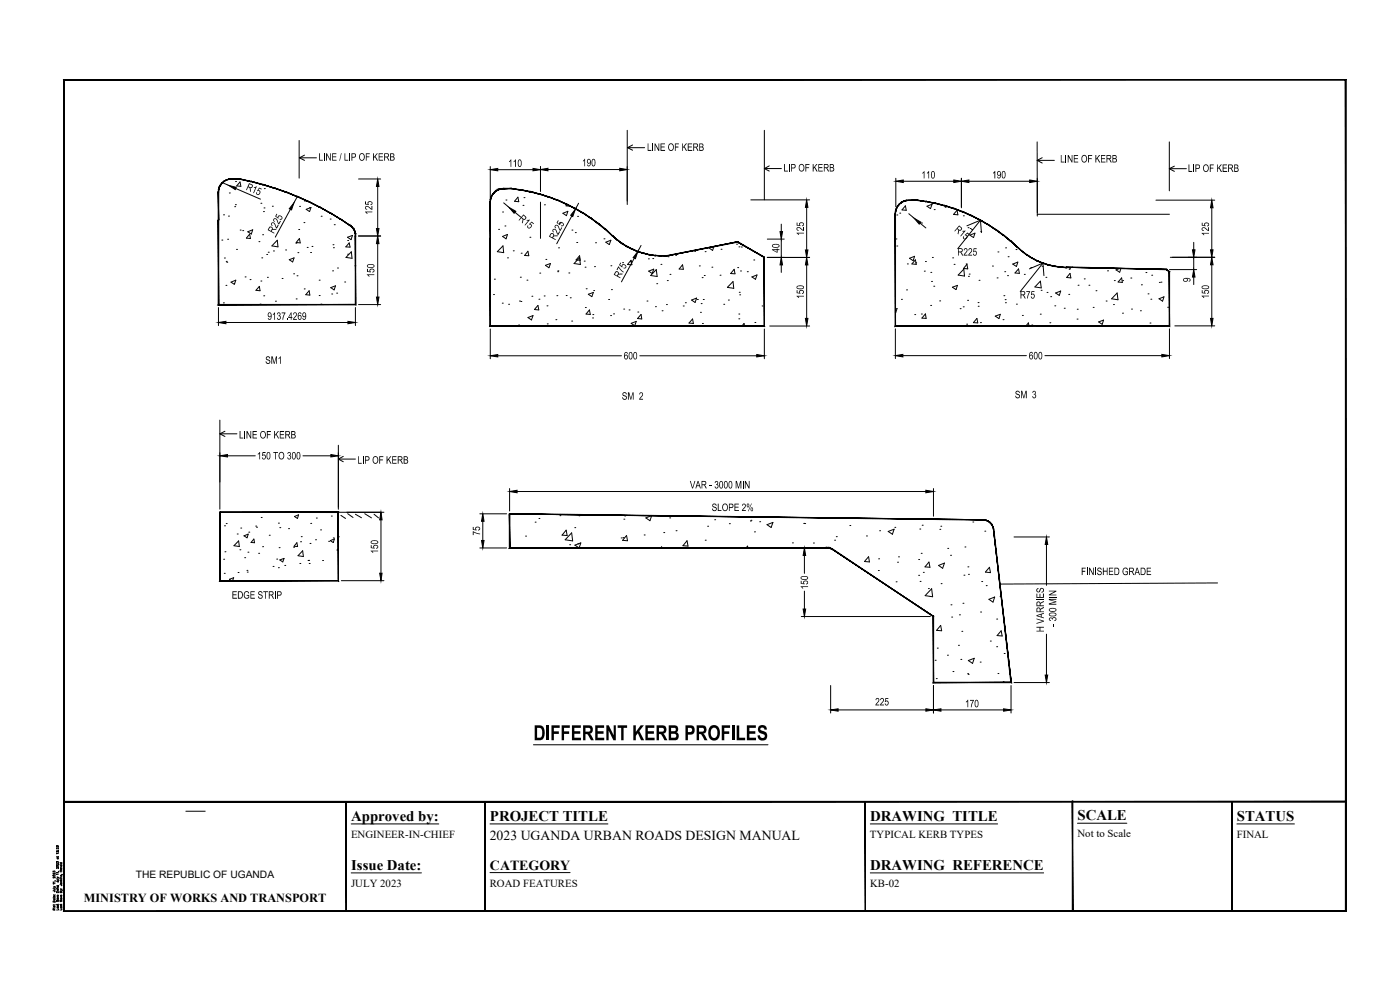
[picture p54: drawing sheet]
<svg xmlns="http://www.w3.org/2000/svg" width="420mm" height="297mm" viewBox="0 0 420 297" stroke-linecap="round" stroke-linejoin="round" font-family="sans-serif">
<defs><g id="words">
<text font-size="7" x="160.1" y="222.1">DIFFERENT KERB PROFILES</text>
<g font-size="4.4">
<text x="105.4" y="246.2">Approved by:</text>
<text x="147.1" y="246.2">PROJECT TITLE</text>
<text x="261.2" y="246.2">DRAWING TITLE</text>
<text x="323.4" y="246">SCALE</text>
<text x="371.2" y="246.2">STATUS</text>
<text x="105.4" y="260.9">Issue Date:</text>
<text x="261.2" y="260.9">DRAWING REFERENCE</text>
</g>
<text font-size="4.2" x="147.1" y="260.9">CATEGORY</text>
<text font-size="4.1" x="147" y="252">2023 UGANDA URBAN ROADS DESIGN MANUAL</text>
<text font-size="3.7" x="25.2" y="270.5">MINISTRY OF WORKS AND TRANSPORT</text>
<g font-size="3.5">
<text x="194.2" y="45.3">LINE OF KERB</text>
<text x="95.6" y="48.2">LINE / LIP OF KERB</text>
<text x="152.5" y="50.1">110</text>
<text x="174.7" y="49.9">190</text>
<text x="235.1" y="51.5">LIP OF KERB</text>
<text x="276.5" y="53.5">110</text>
<text x="297.8" y="53.5">190</text>
<text x="318.2" y="48.8">LINE OF KERB</text>
<text x="356.5" y="51.6">LIP OF KERB</text>
<text x="73.7" y="56.9" transform="rotate(23 73.7 56.9)">R15</text>
<text x="111.7" y="64.4" transform="rotate(-90 111.7 64.4)">125</text>
<text x="155.5" y="65.9" transform="rotate(40 155.5 65.9)">R15</text>
<text x="82.2" y="70.3" transform="rotate(-62 82.2 70.3)">R225</text>
<text x="241.3" y="70.8" transform="rotate(-90 241.3 70.8)">125</text>
<text x="286.2" y="69.2" transform="rotate(40 286.2 69.2)">R15</text>
<text x="362.8" y="70.8" transform="rotate(-90 362.8 70.8)">125</text>
<text x="166.6" y="72.2" transform="rotate(-61 166.6 72.2)">R225</text>
<text x="233.9" y="75.8" transform="rotate(-90 233.9 75.8)">40</text>
<text x="287.3" y="76.7">R225</text>
<text x="112.3" y="83.3" transform="rotate(-90 112.3 83.3)">150</text>
<text x="186" y="83.7" transform="rotate(-62 186 83.7)">R75</text>
<text x="241.3" y="89.7" transform="rotate(-90 241.3 89.7)">150</text>
<text x="306.1" y="89.6">R75</text>
<text x="357.3" y="84.7" transform="rotate(-90 357.3 84.7)">9</text>
<text x="362.8" y="89.6" transform="rotate(-90 362.8 89.6)">150</text>
<text x="80.2" y="96">9137.4269</text>
<text x="187.2" y="107.9">600</text>
<text x="308.8" y="107.8">600</text>
<text x="79.6" y="109.2">SM1</text>
<text x="186.6" y="119.9">SM 2</text>
<text x="304.6" y="119.5">SM 3</text>
<text x="71.7" y="131.6">LINE OF KERB</text>
<text x="77.1" y="137.8">150 TO 300</text>
<text x="107.3" y="139.1">LIP OF KERB</text>
<text x="207" y="146.5">VAR - 3000 MIN</text>
<text x="213.6" y="153.3">SLOPE 2%</text>
<text x="144.1" y="160.7" transform="rotate(-90 144.1 160.7)">75</text>
<text x="113.5" y="166.1" transform="rotate(-90 113.5 166.1)">150</text>
<text x="324.4" y="172.5">FINISHED GRADE</text>
<text x="69.5" y="179.6">EDGE STRIP</text>
<text x="242.5" y="176.9" transform="rotate(-90 242.5 176.9)">150</text>
<text x="313.3" y="189.7" transform="rotate(-90 313.3 189.7)">H VARRIES</text>
<text x="317" y="187.9" transform="rotate(-90 317 187.9)">- 300 MIN</text>
<text x="262.6" y="211.7">225</text>
<text x="289.6" y="212.2">170</text>
</g>
<g font-size="3.2">
<text x="105.4" y="251.4">ENGINEER-IN-CHIEF</text>
<text x="261.1" y="251.4">TYPICAL KERB TYPES</text>
<text x="323.4" y="251.3">Not to Scale</text>
<text x="371.2" y="251.4">FINAL</text>
<text x="105.4" y="266.1">JULY 2023</text>
<text x="147" y="266.1">ROAD FEATURES</text>
<text x="261.1" y="266.1">KB-02</text>
</g>
<text font-size="3.1" x="40.8" y="263.5">THE REPUBLIC OF UGANDA</text>
</g></defs>
<!-- layer: 0 -->
<g fill="none" stroke="#000" stroke-width=".3">
<path d="M19.2 23.9h384.7v216.7h-384.7zM188.2 39.1v22.3M229.4 39.1v20.9M68.8 57.9h.1M70.7 54.5h.1M72 54.6l.3 1.3-1.3-.1zM89.8 42.1v11.4M89.9 47.4h5.1M91.4 46.6l-1.5 .8 1.5 .7M155.4 59.2l.3 1.3-1.3-.1zM157.3 59.3h.1M188.3 44.3h5.1"/>
<path d="M189.9 43.5l-1.6 .8 1.6 .8M229.4 50.6h5.1M230.9 49.8l-1.5 .8 1.5 .7M311.3 42.6v22.2M311.3 48.1h5.1M312.8 47.3l-1.5 .8 1.5 .8M350.9 42.6v14.7M350.9 50.6h5.2M352.5 49.9l-1.6 .7 1.6 .8M66.6 72h.1M67.1 64.5h.1M67.3 77.4h.1"/>
<path d="M67.9 78.4h.1M68.1 78.7h.1M68.3 71.8h.1M68.6 64.8h.1M70.4 62h.1M70.6 61.4h.1M71 74.8h.1M72.1 69h.1M72.8 69.2h.1M74.4 69.5l1.4-.6-.4 1.3zM74.9 70.3l.3 1.3-1.3-.2zM77.7 72.5h.1"/>
<path d="M78.3 61h.1M78.6 77.4h.1M78.8 70.4h.1M80 76.4h.1M80.5 75.7h.1M81.7 61.9h.1M82.1 75.3h.1M83.2 72.1l.2 2-1.8-.3zM85.7 75h.1M86.8 77.9l1.5-.5-.5 1.2zM88.8 73h.1M89.4 75.8h.1"/>
<path d="M89.6 68.9h.1M89.9 71.6l.2 1.3-1.2-.1zM89.9 61.9h.1M91.2 66.8h.1M91.4 60.3h.1M91.9 62.8l1.4-.5-.4 1.2zM92.2 74.2h.1M92.9 62.3h.1M93.2 75.8h.1M93.6 73.9h.1M96.4 64.9h.1M99.1 65.7h.1"/>
<path d="M99.9 73.4h.1M100.1 74.3h.1M100.3 67.4h.1M104.3 71.2l1.5-.6-.4 1.3zM104.3 76.3h.1M104.3 72.2h.1M104.8 72.9l.3 1.3-1.3-.1zM105.4 75.6l.2 1.9-1.8-.3zM106.5 79.7h.1M149.6 68.8h.1M150.8 63.6h.1M150.8 70.9l1.5-.6-.4 1.4z"/>
<path d="M150.9 73.8l.3 2-1.9-.3zM151.5 67.8h.1M151.8 60h.1M152.3 77.4h.1M154 75.3h.1M156.4 76h.1M157 61.6h.1M158.4 75.4l.3 1.3h-1.3zM159 71.2h.1M162.2 60.6v10.9M163.4 61.5h.1M163.8 77.8h.1"/>
<path d="M165.2 79.1l-1.5 .5 1 .7 .5-1.2M167.6 74.4h.1M168.9 64l1.5-.6-.4 1.3zM170.3 61.3l-.4 .5h1.2M171.6 69h.1M172.7 69.8h.1M173.1 72.8h.1M173.3 64.9h.1M173.9 76.7l.2 1.4-1.2-.1zM173.9 77.3l.3 2.1-1.9-.3zM175.3 78.3h.1M178.4 80h.1"/>
<path d="M178.7 72.8h.1M179.6 67.4h.1M181.3 71.7h.1M181.8 72.7l1.5-.6-.4 1.3zM194.6 77.7h.1M195.9 77.6h.1M198.4 79.3h.1M200.5 77h.1M202.8 76.6h.1M204.8 79.4l.3 1.4-1.3-.1zM208.5 75.4h.1M209.9 79.8h.1"/>
<path d="M211.6 75.5h.1M214.2 74.1l-.3 1-1.1-.7 .2-.1M216.4 74.8h.1M221.1 73.3h.1M221.8 74.1h.1M222.5 74.1h.1M226.2 78h.1M268.9 71.7h.1M269.1 64.5h.1M269.1 73.8h.1M270 64h.1M271.7 61.8l.3 1.3-1.3-.1z"/>
<path d="M272.3 79.2h.1M273 77.5l1.5-.6-.4 1.3zM274.7 78l.3 1.3-1.3-.1zM274.8 78.9h.1M276.5 66.9h.1M277.7 78.5h.1M278.2 61.9l1.5-.6-.4 1.3zM279.8 77.2h.1M280.4 62.9h.1M283.7 62.2h.1M285.9 77.4h.1M286.3 79.3h.1"/>
<path d="M287.2 63.1l.3 1.4-1.3-.2zM289.1 64.8h.1M290 79.2h.1M290.2 79.3l.2 1.4-1.2-.2zM294.2 66.1l-6.8 8.5M294.2 66.1l.3 3.7M294.2 66.1l-4 1.7M294.3 69.5h.1M297.8 79.8h.1M299.5 75.6h.1M301.8 74.4h.1M302.5 77h.1"/>
<path d="M303.9 79.2l1.6-.6-.5 1.4zM304.9 74.9h.1M311.3 64.3h39.7M312.7 79.9h.1M313 78.9l-6.8 8.6M313 78.9l.3 3.8M313 78.9l-4.1 1.8M67 90.9h.1M67.8 85.6h.1M69.3 84.7l1.5-.6-.5 1.2zM73.6 83.1h.1M75 83.9h.1"/>
<path d="M77.8 85.9l.2 1.3-1.2-.1zM78 91.3h.1M78.3 84.3h.1M79.1 88.8h.1M80.2 83.2h.1M82.7 90.4h.1M84.7 83.6h.1M88.1 82.2h.1M88.9 89.7h.1M89.1 82.7h.1M91.3 86.7h.1M92.8 87.2l.2 1.3-1.2-.1z"/>
<path d="M95.8 88.7h.1M95.8 84.1h.1M96.3 91.3h.1M99.3 86.3l1.4-.5-.4 1.2zM99.6 88.2h.1M99.8 81.3h.1M101 88h.1M101.3 80.4h.1M103.4 84.6h.1M148.1 88.4h.1M148.4 83.8h.1M150.7 91h.1"/>
<path d="M152.6 91.3h.1M155.6 97.5h.1M155.9 90.3h.1M156.2 83.2h.1M156.3 90.5h.1M158.1 84.1h.1M158.4 95.3l1.6-.6-.5 1.3zM159.6 88.9h.1M161.4 91.6l.3 1.4-1.3-.1zM161.7 89.8h.1M162 81.9h.1M163.3 88.8h.1"/>
<path d="M164.2 91.8h.1M164.2 97.2h.1M166.8 95.9h.1M167.1 88.7h.1M167.4 81.5h.1M167.4 81.3h.1M169.9 88.7h.1M170.7 81.9h.1M171.1 89.4h.1M171.6 96.3h.1M175.6 80.2h.1M175.7 92.3h.1"/>
<path d="M175.9 86.6h.1M176.6 88.3l1.5-.6-.5 1.3zM176.9 93l.3 1.3-1.3-.1zM177.8 95.4h.1M177.9 94.4h.1M178.2 87.2h.1M182.7 89.9h.1M183.2 94.7h.1M183.5 86.9h.1M184.1 94.2h.1M187.2 92.7h.1M188.8 93h.1"/>
<path d="M189.4 97l1.6-.6-.5 1.3zM191.4 93.6h.1M192.4 94.3l.2 1.4-1.3-.1zM194.2 90.3h.1M194.7 81.4l1.5-.6-.5 1.3zM196.7 92h.1M197 80.9l.2 2.1-1.9-.3zM197.1 85.1h.1M198.7 93.2h.1M200 91.4h.1M200.3 84.2h.1M201.1 82.3h.1"/>
<path d="M205 91.8h.1M205.7 90.8h.1M207.5 90l1.6-.6-.5 1.3zM207.8 95.7l.3 1.4-1.3-.2zM209.3 89.9h.1M210.2 93.7h.1M210.4 91.1h.1M210.7 83.3h.1M210.8 97.1h.1M211.1 89.9h.1M211.4 82.7h.1M213.6 80.2h.1"/>
<path d="M216.1 82.6h.1M217.2 91.3h.1M218.6 90h.1M220 84.5l.2 2-1.9-.3zM220.3 80.8l.3 1.4-1.3-.1zM221.4 80.3h.1M221.7 95.7h.1M221.7 94.2h.1M221.9 87.7h.1M222 88.5h.1M222.2 81.3h.1M222.7 97.8l.6-.7 .2 .7"/>
<path d="M224.3 81.5h.1M225.7 83.1l1.5-.6-.5 1.3zM226.6 96.8h.1M228.7 91.8h.1M268.7 92.8l.5-.2-.5 1.2M270.5 89.8h.1M272.1 87h.1M274.5 94.4h.1M276.5 94.2h.1M277.4 81.4h.1M277.7 94.2l.2 1.3-1.2-.1zM279.3 91.6h.1"/>
<path d="M279.3 81.7h.1M279.6 84.4h.1M280.2 85.9h.1M282 90.3h.1M285.8 86.2l1.5-.6-.4 1.3zM288.1 92.6h.1M289.1 92.1h.1M289.2 80.8l.3 2-1.9-.3zM290.1 97.3h.1M290.4 90.1h.1M290.6 82.9h.1M290.9 82.2h.1"/>
<path d="M293.2 95.5l.2 1.4-1.3-.1zM293.5 90.8h.1M293.6 91.9h.1M293.8 84.1h.1M294.2 96.8h.1M298.7 94.9l1.5-.6-.4 1.3zM299.2 83.4h.1M301 95.9h.1M301.3 88.7h.1M301.5 81.5h.1M301.7 89.9h.1M301.7 90.8h.1"/>
<path d="M302.4 82.7h.1M305 91.3h.1M305.7 80.7l.2 1.3-1.3-.1zM306.8 94.6h.1M307.4 82.3h.1M307.9 97.8l.7-.9 .2 .9M309.4 80.3h.1M309.7 97.5h.1M312.2 94.3h.1M312.2 84.4l.3 2-1.9-.3zM312.4 87.1h.1M313.9 83.2h.1"/>
<path d="M314.2 87.7h.1M315.1 96.8h.1M315.3 89h.1M316.6 91.8h.1M316.8 87.9l1.5-.6-.4 1.3zM319.4 92.5h.1M320.7 88.3h.1M320.9 80.8h.1M321 80.5h.1M321.1 82l.3 1.4-1.3-.1zM323.2 95.7h.1M323.3 92.8h.1"/>
<path d="M323.5 85.6h.1M325.4 83.7h.1M326.8 85.6h.1M328.1 92.2h.1M328.9 87.2h.1M329.7 96.6l1.5-.6-.4 1.3zM332 90.3h.1M332.4 81.3h.1M334.2 91.4h.1M334.4 84.2h.1M335.3 87.9l.2 2-1.9-.3zM336 80.5l-1.1 .5 1.1 .7 .4-1.2"/>
<path d="M336.6 83.4l.2 1.3-1.2-.1zM336.9 94h.1M336.9 84.2h.1M339.4 83.4h.1M339.6 92.7h.1M342.3 93.2h.1M342.5 85.5h.1M343.9 81.8h.1M344.5 88.2h.1M345.1 96.9h.1M345.4 89.8h.1M345.6 82.6h.1"/>
<path d="M347.8 89.6l1.5-.5-.4 1.3zM347.9 84.7h.1M348.4 84.7h.1M350.4 92.2h.1M66 126.1v18.5M66 130.2h5.1M67.5 129.4l-1.5 .8 1.5 .8M101.5 133.6v18.6M101.5 137.7h5.2M103 136.9l-1.5 .8 1.5 .8M67.4 157.8h.1M67.9 157.1h.1"/>
<path d="M72.2 158.4h.1M74.7 159.7h.1M76.7 157.8h.1M77 158.2h.1M78.4 155.3h.1M83.6 157h.1M84 158.3h.1M86.6 158.6h.1M88.4 155l1.2-.5-.3 1.1zM93.2 157h.1M94.9 155.4h.1M96.2 159h.1"/>
<path d="M99.4 154.8h.1M101.5 153.7h12.8M102.3 154.6l1.4 1M104.3 154.1l1.6 1.2M106.7 154.3l1.8 1M109.5 154.1l2 1.3M112.3 154.3l1.3 1.1M160.6 156.7h.1M161.7 155.6h.1M168 154.7h.1M169.9 159.1l.3 1.6-1.5-.1zM171.6 159.9l.3 2.4-2.3-.3z"/>
<path d="M172.5 158.3h.1M173.8 154.8h.1M187.2 155.8h.1M187.5 154.8h.1M195.4 154.8l-1.6 .6 1.3 .8 .5-1.4M199.2 159.8h.1M201 155.4h.1M202.9 159.2h.1M212.4 157.9h.1M214.5 155.9h.1M218.9 157.1h.1M225.2 156.3h.1"/>
<path d="M225.4 156.1h.1M226.4 159.6h.1M228 156.5h.1M230.2 157.4l1.8-.7-.6 1.6zM241.2 157h.1M241.5 157.1h.1M255 157.7h.1M264 159.2h.1M266.6 159.5l1.7-.7-.5 1.5zM268.5 158.2h.1M276 158.7h.1M276.8 157.6h.1"/>
<path d="M282.1 158.8h.1M282.3 157.9h.1M292 156.6h.1M295.6 159.4h.1M67.1 167.8h.1M67.3 172h.1M67.5 165.6h.1M69.5 174.2l-.6-.4 1.2-.5-.3 .9M71.2 160.2h.1M71.4 171.8h.1M71.6 162.3l.2 1.7-1.6-.3zM72 165h.1"/>
<path d="M73.2 160.8l1.3-.5-.3 1.1zM73.4 167.3h.1M74.1 171.1h.1M74.2 171.6h.1M74.4 165.7h.1M76.2 161.7l.2 1.1h-1.1zM77.6 166h.1M78.8 164h.1M80.8 160.6h.1M81.9 170h.1M83 167.8h.1M83.6 170.3h.1"/>
<path d="M83.8 164.3h.1M84 168l1.2-.5-.3 1.1zM85.5 169.7h.1M88.1 164.2h.1M89.1 162.8l.2 1.2-1-.1zM90 169.1h.1M90.2 162.5h.1M90.4 161h.1M90.8 165.3l.2 1.7-1.6-.3zM92.4 168.2h.1M92.6 168.1h.1M92.8 169.1h.1"/>
<path d="M93 163.1h.1M94.7 162h.1M96.8 168.2h.1M98.6 162.4h.1M99.1 162.2l1.3-.5-.4 1.1zM100 161.4h.1M101.5 161.1h.1M101.5 164.6l-.3 .4h.3M157.7 160.9h.1M171 163.4h.1M172.5 163.6l1.8-.7-.5 1.5zM173.4 163.2h.1"/>
<path d="M186.4 161.4h.1M187 161.3h.1M188 160.7l.3 1.5-1.5-.1zM193.3 160.5h.1M198.3 164.4l.3-.3v.3M206.2 162.2l.3 1.7-1.5-.2zM211.7 162.1h.1M223.9 164.4l.5-.5v.5M237.8 162.9h.1M244.1 162.9h.1M250.5 162.1h.1M251 161h.1"/>
<path d="M260 160.8h.1M260.7 167l.2 1.6-1.5-.1zM263.6 171.2h.1M263.7 167.7h.1M268.9 174.6h.1M269.4 168.7h.1M269.6 167.1h.1M275.7 167.9h.1M275.7 172.6h.1M276.1 174.4h.1M276.5 166h.1M277.1 171.7h.1"/>
<path d="M278.6 176.6h.1M278.8 168.6l.3 1.6-1.5-.1zM279.6 176.6l.3 2.5-2.2-.4zM281.7 169.7l1.7-.8-.5 1.6zM282.4 175.1h.1M284.4 164.5h.1M285.3 166.6h.1M289.3 172.6h.1M289.6 164.1h.1M290.5 170.1h.1M290.6 172.3h.1M294.6 174.5h.1"/>
<path d="M296 175.7h.1M296.8 179.8l1.7-.7-.5 1.6zM297 170.2l.3 1.6-1.6-.2zM300.1 178.9h.1M365.4 174.9l-65.4 .3M280.7 198.1h.1M281.3 194.5h.1M282.3 187.6l.3 1.7-1.5-.2zM284.3 196.6h.1M285.4 181.5h.1M285.6 185.2h.1M287.6 193.6h.1"/>
<path d="M287.9 184.5h.1M288.4 197.9h.1M288.7 189.4h.1M289 181h.1M290.6 198.2l1.8-.7-.5 1.5zM294.2 198.7h.1M294.3 183.6h.1M297.2 192.3h.1M299.1 185.7h.1M299.1 194h.1M300.5 189.3l.3 1.5-1.6-.1zM301.4 196.1h.1"/>
<path d="M281 203.6h.1M286 201.5h.1M290.4 202.1h.1M290.6 202.3h.1M299.5 202.1h.1M301.1 204.5h.1M160.1 223.5h70.4M55.8 243.4h5.8"/>
</g>
<!-- layer: DIMENSIONS -->
<g fill="none" stroke="#000" stroke-width=".3">
<path d="M66.7 54.8l2 .9M70.7 56.5l7.5 3.3M89.2 59l-1 1.9M107.6 53.7h6.6M113.4 56v12.6M147.1 50v9.7M149.4 50.9h10.6M162.2 50v7.4M164.5 50.9h21.5M188.2 50v10.3M225.3 60h17.7M268.8 53.5v8.5"/>
<path d="M271.1 54.4h15.1M288.5 53.5v8.8M290.8 54.4h18.2M311.3 53.5v10.3M87.2 62.8l-4.6 8.3M107.6 70.8h6.6M113.4 73.1v16M151.2 60.9l1.6 1.4M171.6 64.8l-4.5 8.3M173.6 61l-.9 1.8M190.4 77.5l-3.9 7.1M192.4 73.6l-1 1.9"/>
<path d="M230.3 77.2h12.7M230.3 71.7h5.1M234.5 67.3v2.2M234.5 71.7v5.5M234.5 79.5v2.2M242.1 62.2v12.8M242.1 79.5v16M272.7 64.1l1.7 1.4M276.1 67l1.8 1.4M346.9 60.1h17.7M351.2 77.2h13.4M358.3 72.7v2.3"/>
<path d="M358.3 77.2v3.7M363.7 62.3v12.7M363.7 79.4v16.1M65.6 92.3v5.4M67.8 96.8h36.6M106.7 92.3v5.4M107.6 91.4h6.6M147.1 98.7v8.9M229.4 98.7v8.9M231 97.8h12M268.7 98.7v8.9M351 80.9h8.1"/>
<path d="M351 98.7v8.9M352.6 97.8h12M149.4 106.8h37.1M192 106.8h35.1M271 106.7h37M313.6 106.7h35.1M66 135.8v17M68.3 136.8h8.3M90.9 136.8h8.4M101.5 135.8v17M104 153.7h11.2M114.3 156v16"/>
<path d="M144 154.2h8M144.9 156.4v5.8M152.9 146.6v6.7M155.2 147.5h122.7M280.1 146.6v8.3M102.4 174.2h12.8M144 164.4h8M240.5 164.4h2.6M241.4 166.7v5.3M241.4 177.4v5.3M304.3 161.1h10.6M314.1 163.4v12.2"/>
<path d="M240.5 185h38.7M314.1 190.3v12.3M249.3 205.7v8.2M251.5 213h26.4M280.1 205.7v8.2M282.4 213h18.8M303.4 205.7v8.2M304.3 204.8h10.6"/>
</g>
<g fill="#000" stroke="#000" stroke-width=".3">
<path d="M68.7 55.7l2.2 .5-.3 .7zM113.4 53.7l.3 2.3h-.7zM147.1 50.9l2.3-.4v.8zM160 50.5l2.2 .4-2.2 .4zM162.2 50.9l2.3-.4v.8zM186 50.5l2.2 .4-2.2 .4zM268.8 54.4l2.3-.4v.8zM286.2 54l2.3 .4-2.3 .4zM288.5 54.4l2.3-.4v.8zM309 54l2.3 .4-2.3 .4zM88.2 60.9l-.7 2.1-.7-.4zM113.4 70.8l.3 2.3h-.7z"/>
<path d="M113 68.6h.7l-.3 2.2zM152.8 62.3l2 1.1-.5 .6zM172.7 62.8l-.8 2.2-.6-.4zM191.4 75.5l-.7 2.1-.7-.3zM234.5 77.2l.4 2.3h-.8zM234.1 69.5h.8l-.4 2.2zM242.1 77.2l.4 2.3h-.8zM241.7 75h.8l-.4 2.2zM242.1 60l.4 2.2h-.8zM274.4 65.5l2 1.2-.5 .6zM357.9 75h.7l-.3 2.2zM363.7 77.2l.4 2.2h-.8z"/>
<path d="M363.3 75h.8l-.4 2.2zM363.7 60.1l.4 2.2h-.8zM65.6 96.8l2.2-.4v.7zM104.4 96.4l2.3 .4-2.3 .3zM113 89.1h.7l-.3 2.3zM241.7 95.5h.8l-.4 2.3zM358.3 80.9l.3 2.2h-.7zM363.3 95.5h.8l-.4 2.3zM147.1 106.8l2.3-.4v.7zM227.1 106.4l2.3 .4-2.3 .3zM268.7 106.7l2.3-.4v.8zM348.7 106.3l2.3 .4-2.3 .4z"/>
<path d="M66 136.8l2.3-.4v.7zM99.3 136.4l2.2 .4-2.2 .3zM114.3 153.7l.4 2.3h-.8zM144.9 154.2l.4 2.2h-.8zM152.9 147.5l2.3-.4v.8zM277.9 147.1l2.2 .4-2.2 .4zM113.9 172h.8l-.4 2.2zM144.5 162.2h.8l-.4 2.2zM241.4 164.4l.4 2.3h-.8zM314.1 161.1l.3 2.3h-.7zM241 182.7h.8l-.4 2.3zM249.3 213l2.2-.3v.7z"/>
<path d="M277.9 212.7l2.2 .3-2.2 .4zM280.1 213l2.3-.3v.7zM301.2 212.7l2.2 .3-2.2 .4zM313.7 202.6h.7l-.3 2.2z"/>
</g>
<!-- layer: KERBS -->
<g fill="#000" stroke="#000" stroke-width=".3">
<path d="M68.7 53.7l.8-.1zM68.7 53.7h.8zM67.9 53.9l.8-.1zM67.9 53.9l.8-.1zM67.3 54.3l.7-.3zM67.3 54.3l.7-.3zM66.7 54.8l.6-.5v.1zM66.7 54.8l.6-.4zM66.7 54.8l-.5 .6zM66.2 55.4l.5-.5zM66.2 55.4l.1 .1-.5 .6zM66.3 55.5l-.5 .6zM65.8 56.1l-.2 .7zM65.9 56.1l-.3 .7zM65.6 56.8l-.1 .8zM65.7 56.8l-.2 .8h.1z"/>
<path d="M69.5 53.6h2.2zM69.5 53.7l2.2-.1z"/>
<path d="M150.4 56.6l.8-.1v.2zM150.4 56.6v.2l.8-.1zM149.6 56.8l.8-.2v.2zM149.6 56.8h.8zM148.9 57.2l.7-.4zM148.9 57.2l.7-.2zM148.3 57.7l.6-.5 .1 .1zM148.3 57.7l.7-.4zM148.3 57.7l-.5 .7zM147.8 58.4l.6-.6zM147.8 58.4l-.4 .6zM147.9 58.4l-.5 .6 .1 .1zM147.4 59l-.3 .8zM147.5 59.1l-.4 .7zM147.1 59.8v.8zM147.3 59.8l-.2 .8z"/>
<path d="M153.5 56.5l2.8 .6zM153.5 56.5l2.9 .4zM156.4 56.9l2.7 .7zM156.4 56.9l2.7 .7 .1-.2zM159.2 57.4l2.7 .9-2.8-.7zM159.2 57.4l2.7 .8zM161.9 58.2l2.7 .9zM161.9 58.2l2.7 .9zM164.6 59l2.6 1.1zM164.6 59l2.6 1.1zM167.3 60l2.5 1.2zM167.3 60l2.5 1.2zM169.9 61.1l2.5 1.4zM169.9 61.1l2.5 1.4zM172.4 62.4l2.4 1.5zM172.4 62.4l2.4 1.5 .1-.1zM174.9 63.8l2.3 1.6-2.4-1.5zM174.9 63.8l2.4 1.5zM177.2 65.4l2.3 1.7zM177.3 65.3l2.2 1.8 .1-.1zM179.6 67l2.1 1.9-2.2-1.8zM179.6 67l2.1 1.9 .1-.1zM181.7 68.9l.1-.1 2 2zM181.8 68.8l2.1 1.9zM183.8 70.8l1.4 1.2zM183.9 70.7l1.3 1.2zM185.2 72l1.4 1.1zM185.2 71.9l1.4 1.2 .1-.1zM186.7 73l1.4 1-1.5-.9zM186.7 73l1.4 1 .1-.1zM188.2 73.9l1.5 .9-1.6-.8zM188.2 73.9l1.5 .9 .1-.1zM189.8 74.7l1.6 .9-1.7-.8zM189.8 74.7l1.6 .9zM191.5 75.4l1.6 .7zM191.5 75.4l1.6 .7zM193.2 75.9l1.7 .6zM193.2 75.9l1.7 .6zM194.9 76.4l1.8 .3zM194.9 76.4l1.8 .3zM196.7 76.6l1.7 .2zM196.7 76.6l1.7 .2zM198.4 76.7l1.9 .1zM198.4 76.7l1.9 .1z"/>
<path d="M151.2 56.7h2.3v-.2zM151.2 56.5h2.3l-2.3 .2z"/>
<path d="M102.2 65.7l3 2.1zM102.2 65.7l3 2.1zM99 63.8l3.1 2zM99 63.8l3.1 2zM95.9 62l3.1 1.9zM95.9 62l3.1 1.9zM92.6 60.4l3.3 1.6zM92.6 60.4l3.2 1.7zM89.2 58.9l3.3 1.6zM89.2 58.9l3.3 1.6zM85.8 57.6l3.4 1.4zM85.8 57.6l3.4 1.4zM82.4 56.4l3.4 1.3zM82.4 56.4l3.4 1.3zM78.9 55.3l3.5 1.1zM78.9 55.3l3.4 1.2zM75.3 54.4l3.6 .9zM75.3 54.4l3.6 1zM71.7 53.6l3.6 .8zM71.7 53.6l3.6 .9z"/>
<path d="M106.8 70.1v.8zM106.6 70.1v.7l.2-.7zM106.5 69.4l.3 .7h-.2zM106.4 69.5l.2 .6zM106.2 68.7l.3 .7zM106.1 68.8l.3 .7-.2-.8zM105.8 68.2l.4 .5-.1 .1zM105.8 68.2l.3 .6zM105.2 67.7l.5 .6zM105.2 67.7l.5 .6z"/>
<path d="M106.6 70.8l.2 20.7zM106.6 70.8l.2 20.7z"/>
<path d="M147.1 60.6l.1 10.9zM147.1 60.6l.1 10.9zM147.1 71.5l.1 26.2zM147.1 71.5v26.4zM147.2 97.7l-.1 .2 42.6-.2zM147.1 97.9l42.6-.2zM189.7 97.7h39.6zM189.7 97.9h39.7zM229.3 77.2l.1 20.7zM229.3 77.2l.1 20.7z"/>
<path d="M221.4 72.7l7.9 4.6zM221.4 72.5l8 4.7-8-4.5zM200.3 76.8l21.1-4.1v-.2zM200.3 76.7l21.1-4.2z"/>
<path d="M268.6 64.1l.2 33.6zM268.6 64.1v33.8zM268.8 97.7l-.2 .2 42.7-.2zM268.6 97.9l42.7-.2v.2zM311.3 97.7v.2l39.6-.2zM311.3 97.9l39.6-.2 .1 .2z"/>
<path d="M271.9 60.1l.8-.1zM271.9 60.1h.8zM271.2 60.3l.8-.1zM271.2 60.3l.8-.1zM270.5 60.7l.7-.4zM270.5 60.7l.7-.3zM269.9 61.2l.6-.5v.1zM269.9 61.2v.1l.6-.5zM269.9 61.2l-.6 .6zM269.3 61.8l.6-.5zM269.3 61.8l.1 .1-.4 .7zM269.4 61.9l-.4 .7zM269 62.6l-.3 .7zM269.1 62.6l-.4 .7zM268.7 63.3l-.1 .8zM268.8 63.4l-.2 .7z"/>
<path d="M275.1 60l2.8 .5zM275.1 60l2.8 .4zM277.9 60.4l2.8 .7zM277.9 60.4l2.8 .5zM280.7 60.9l2.7 .9zM280.7 60.9l2.8 .7zM283.5 61.6l2.7 1zM283.5 61.6l2.7 1zM286.2 62.5l2.6 1.1zM286.2 62.5l2.6 1.1zM288.9 63.4l2.5 1.3zM288.9 63.4l2.5 1.3zM291.5 64.6l2.4 1.4zM291.5 64.6l2.4 1.4zM294 65.9l2.4 1.5zM294 65.9l2.5 1.4zM296.4 67.4l2.4 1.5zM296.5 67.3l2.3 1.6 .1-.1zM298.9 68.8l2.2 1.8-2.3-1.7zM298.9 68.8l2.2 1.8v-.1zM301.1 70.5l2.2 1.9-2.2-1.8zM301.1 70.5l2.3 1.8zM303.3 72.4l2.1 1.9zM303.4 72.3l2.1 1.9zM305.4 74.3l1.3 1.2zM305.5 74.2l1.3 1.2zM306.7 75.5l1.5 1.1zM306.8 75.4l1.4 1.2 .1-.2zM308.3 76.4l1.4 1.1-1.5-.9zM308.3 76.4l1.5 1zM309.7 77.5l1.6 .8zM309.8 77.4l1.5 .9zM311.3 78.2l1.7 .8zM311.3 78.2l1.7 .7zM313 78.9l1.7 .7-1.7-.6zM313 78.9l1.7 .7zM314.7 79.4l1.8 .6zM314.7 79.4l1.8 .6zM316.5 79.8l1.7 .4zM316.5 79.8l1.7 .4zM318.2 80.1l1.8 .2zM318.2 80.1l1.8 .2v-.1zM320 80.2h1.8l-1.8 .1zM320 80.2h1.8z"/>
<path d="M272.7 60.1l2.4-.1zM272.7 60h2.4z"/>
<path d="M65.5 91.5h41.3zM65.5 91.5l41.1-.2zM65.5 66v25.5l.1-.2zM65.5 66h.1v25.3zM65.5 57.6v8.4h.1zM65.5 57.6h.1v8.4z"/>
<path d="M350.9 81.6l.1 16.3zM350.9 81.6l.1 16.3zM350 80.9l1 .6zM350.1 80.8l.9 .7-1-.6zM321.8 80.2l28.3 .6zM321.8 80.1l28.3 .7z"/>
<path d="M66 153.6l35.6 .1zM66 153.7h35.6zM101.5 153.8l.1 20.5v-20.6zM101.5 153.8l.1 20.5zM65.9 174.3h35.7zM66.1 174.2h35.4l-35.6 .1zM65.9 153.7v20.6zM65.9 153.7l.2 20.5z"/>
<path d="M152.9 154.1l142.2 1.8zM152.9 154.2l142.2 1.9z"/>
<path d="M298.1 158.1v.7zM297.9 158.1l.2 .7zM297.7 157.3l.4 .8zM297.6 157.4l.3 .7-.2-.8zM297.2 156.7l.5 .6-.1 .1zM297.2 156.7l.4 .7zM296.6 156.3l.5 .6zM296.6 156.3l.5 .6zM295.9 156l.6 .4zM295.9 156l.6 .4zM295.1 155.9l.8 .1zM295.1 155.9l.7 .3z"/>
<path d="M298.1 158.8l5.4 46zM298.1 158.8l5.4 46-.2-.1zM280.1 204.8h23.4zM280.1 204.8l23.2-.1zM280.1 185v19.8zM280.1 185l.1-.1v19.8zM250 165l30.2 19.9zM250.1 164.9l30.1 20-30.2-19.9z"/>
<path d="M152.9 164.5l95.4-.1zM152.9 164.5l95.4-.1zM152.9 154.2v10.3l.1-.1zM152.9 154.2h.1v10.2z"/>
<path d="M249.5 164.6l.6 .3-.1 .1zM249.5 164.6l.5 .4zM248.9 164.4l.6 .3zM248.9 164.4l.6 .3zM248.3 164.4l.6 .1zM248.3 164.4l.6 .1z"/>
</g>
<!-- layer: A3 Titlle Block -->
<g fill="none" stroke="#000" stroke-width=".3">
<path d="M19.2 23.9h384.7v249.5h-384.7zM17 258.8v-.3l.2 .2 .2-.2 .2 .1-.2 .3M17 254.1v-.4l.2 .2 .3-.2-.1 .4M17.1 257v.2M17.1 257.4h.5M17.1 255.1h.1M17.3 257.4l-.2 .2 .2 .2 .2-.4M17.5 255.1h.1M17.6 259.1v.3l-.6-.3 .1 .3M17.6 256.9l-.6 .2M17.6 256.1h-.6v.1M17.6 255.3v.4l-.6-.4 .1 .4"/>
<path d="M17.6 254.3v.4l-.6-.4 .1 .4M18 259.4h.6M18 258.9h.6M18.2 259.7h.4M18.3 259.7l.1 .3 .2-.1-.1-.2M18.3 258.9v.3l.3-.1-.1-.2M105.4 247.2h26.3M147.1 247.2h35.3M261.2 247.2h38.2M323.4 247h14.8M371.2 247.2h17.3M15.9 267.3h.6l-.2 .3"/>
<path d="M15.9 261.6v-.2l.3 .1 .2-.2 .1 .2-.1 .2M15.9 272.4h.6M15.9 266.5h.6M15.9 270.4l.6-.1v.4h-.6zM16.1 268.5h.1M16.1 265.9l.4 .2-.4 .2M16.1 269.3v.2M16.1 271.4v.2M16.1 269.7h.4M16.1 266.8h.4M16.2 269.7l.1 .4 .2-.2v-.2M16.2 273l-.2-.4-.1 .4h.6"/>
<path d="M16.4 266.8l.1 .3h-.4M16.5 268.7l-.1 .4-.3-.3 .2-.1v.4M16.5 268.5h.1M16.5 264.3h.2M16.5 271.4l-.6 .2M16.5 269.3l-.6 .1M16.5 266.1l.2 .2M16.5 265.1h-.6l.1 .2M16.5 264.7h-.6l.1 .1M16.5 263.1v.4l-.5-.4-.1 .2 .2 .2M16.5 261.9v.4l-.5-.4 .1 .4M17 267.5l.4-.1 .2 .4h-.6z"/>
<path d="M17 264.4h.5l-.2 .3M17 263.7h.6M17 270.1v.4l.5-.4v.4M17.1 269l.5 .2-.5 .2M17.1 265.7h.1M17.1 263.1l.5 .2-.5 .1M17.1 272.2h.5M17.1 266.4v.2M17.1 271.3v.2M17.1 269.6h.5M17.1 266.9h.5M17.1 263.9h.5"/>
<path d="M17.3 272.2v.3l.3-.1-.1-.2M17.3 271.7l-.1 .3 .3-.3v.3M17.3 269.6l-.2 .2 .2 .1 .2-.3M17.3 266.9v.3l.3-.1-.1-.2M17.4 263.9l.1 .3h-.4M17.5 268.5l-.1 .4-.3-.2 .2-.2v.4M17.5 265.9v.3l-.4-.2 .2-.1v.3M17.5 265.7h.1M17.5 261.4l.2 .1M17.6 272.7v.3h-.6M17.6 271.3l-.6 .1M17.6 266.4l-.6 .2"/>
<path d="M17.6 263.3l.2 .2M17.6 262.3h-.6v.1M17.6 261.8h-.6v.1M17.6 260.2v.4l-.6-.3 .1 .3M18 265.5h.5l-.1 .3M18 263.7h.1M18 264.2h.6M18 261.6h.6M18 261.1h.6M18.1 270.1v.4l.2-.3h.3l-.1 .3M18.2 269l.4 .2-.4 .2M18.2 266.8l.4 .2-.4 .2"/>
<path d="M18.2 266.7h.1M18.2 260.1l.2 .3M18.2 272.2h.4M18.2 269.6h.4M18.2 263.7h.4M18.2 271.3v.2M18.2 264.7h.4M18.2 263.9l.3 .3M18.2 263.5h.4M18.2 260.4h.4M18.3 272.2v.3l.3-.1-.1-.2M18.3 271.7l-.1 .3 .4-.3-.1 .3"/>
<path d="M18.3 269.6l.1 .3h.2l-.1-.3M18.3 267.6l.3-.1v.3h-.6v-.4l.2 .1 .1 .3M18.3 262.6l-.1 .3 .3-.3v.3M18.3 261.1v.5M18.5 268.5l-.1 .4-.2-.3 .2-.1v.4M18.5 264.9l-.1 .4-.2-.3 .2-.1v.4M18.5 260.5v.4l-.3-.3 .2-.1v.4M18.6 272.7v.3h-.6M18.6 271.3l-.6 .1M18.6 267l.2 .2M18.5 266.7h.1M18.6 264.4h-.4l.1 .3"/>
<path d="M18.6 263.1l-.4 .1 .1 .3M18.6 262.3l.1 .1M18.6 263.8l-.2 .3M105.4 261.9h21.1M147.1 261.8h24M261.2 261.9h52"/>
<circle cx="17.2" cy="259.8" r=".27"/>
<circle cx="16.2" cy="262.7" r=".29"/>
<circle cx="16.3" cy="272" r=".21"/>
</g>
<g fill="#000" stroke="#000" stroke-width=".3">
<path d="M19.2 240.4v.3l384.7-.3zM19.2 240.7l384.7-.3v.3z"/>
<path d="M103.8 240.6l.2 32.8zM103.8 240.6l.2 32.8z"/>
<path d="M145.5 240.6l.1 32.8zM145.5 240.6l.1 32.8z"/>
<path d="M259.6 240.6l.1 32.8zM259.6 240.6l.1 32.8z"/>
<path d="M321.8 240.3l.2 32.9v-32.9zM321.8 240.3l.2 32.9h-.2z"/>
<path d="M369.6 240.6l.2 32.8v-32.8zM369.6 240.6l.2 32.8h-.2z"/>
<path d="M19.2 273.3v.2l384.7-.2zM19.2 273.5l384.7-.2v.2z"/>
<path d="M403.8 24v249.4h.2zM404 23.8v249.6l-.2-249.4zM19.3 24h384.5l.2-.2zM19.1 23.8h384.9l-384.7 .2zM19.1 23.8l.2 249.5v-249.3zM19.1 23.8l.2 249.5-.2 .2zM19.1 273.5l384.8-.2h-384.6zM19.1 273.5l384.8-.2v.2z"/>
</g>
<use href="#words"/>
</svg>
